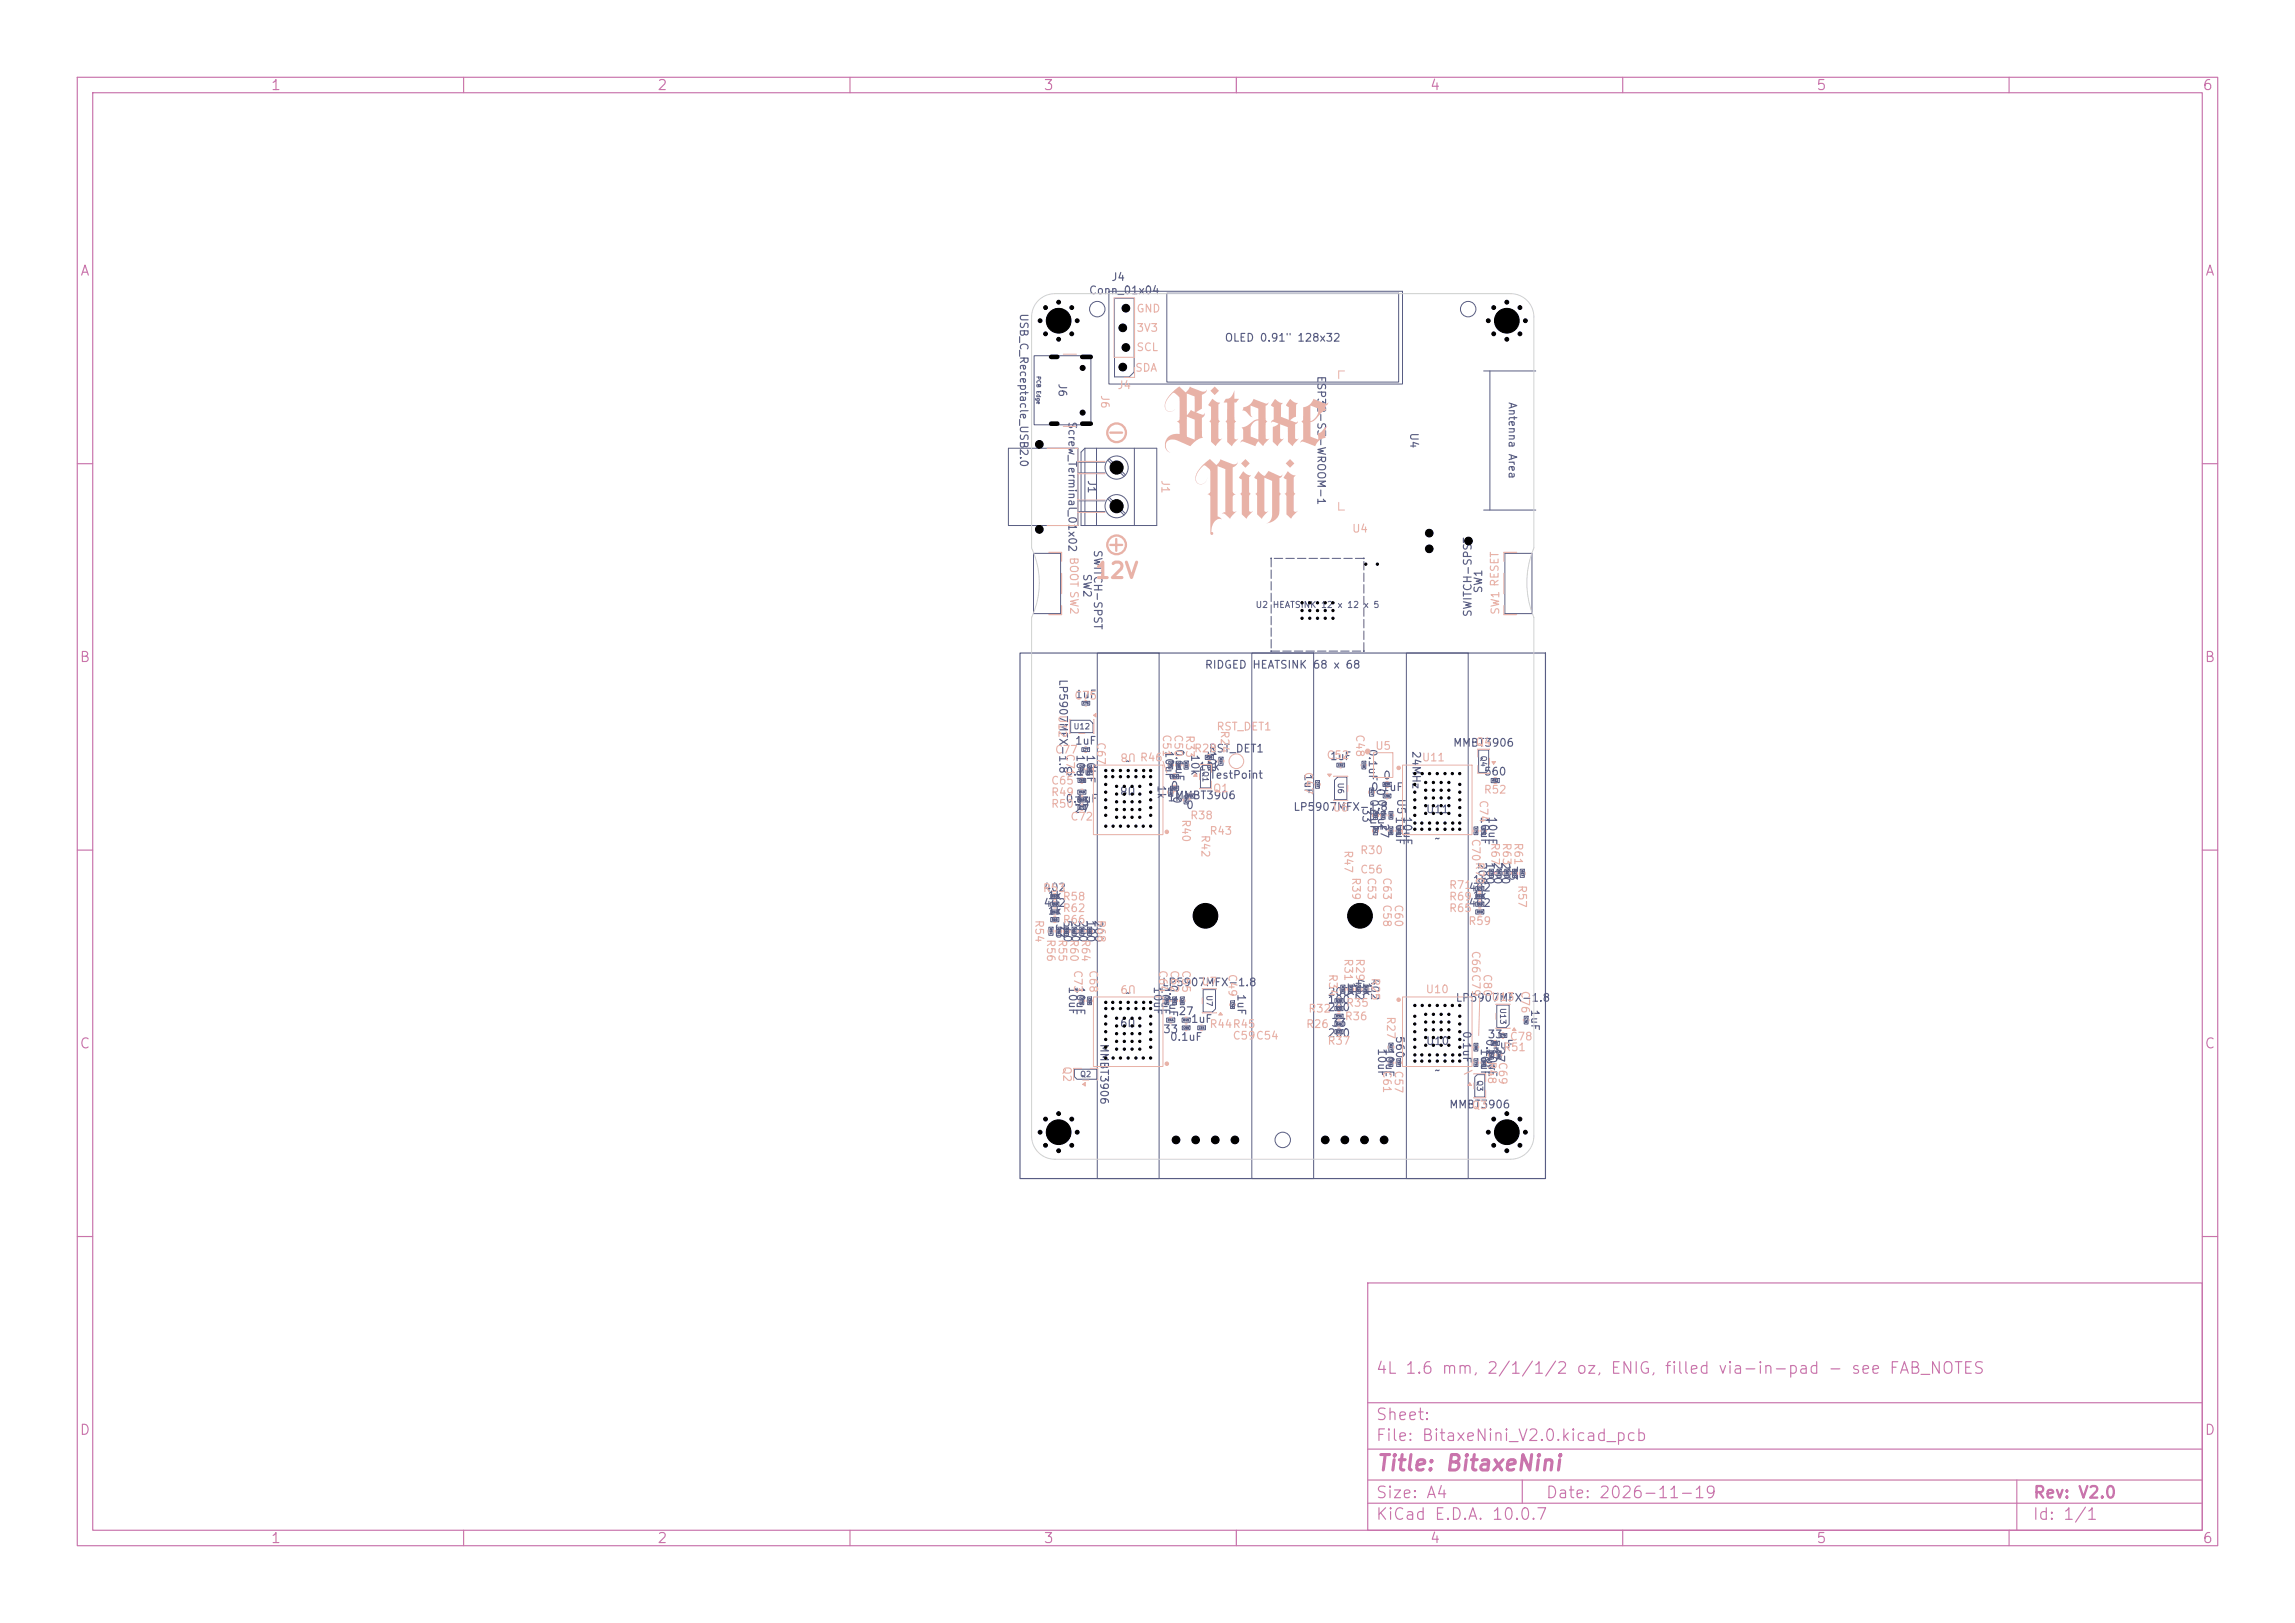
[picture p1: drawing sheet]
<svg xmlns="http://www.w3.org/2000/svg" width="297mm" height="210mm" viewBox="0 0 297 210" stroke-linecap="round" stroke-linejoin="round" font-family="sans-serif">
<defs><g id="words">
<g font-size="2" fill="#e8b2a7">
<text x="145.9" y="54.6" transform="rotate(180 145.9 54.6)">-</text>
<text x="145.9" y="69.1" transform="rotate(180 145.9 69.1)">+</text>
<text x="141.6" y="75.3">12V</text>
</g>
<text font-size="2" fill="#c872ab" x="178" y="190.8">Title: BitaxeNini</text>
<g font-size="1.5" fill="#c872ab">
<text x="178" y="178.1">4L 1.6 mm, 2/1/1/2 oz, ENIG, filled via-in-pad - see FAB_NOTES</text>
<text x="178" y="184.1">Sheet:</text>
<text x="178" y="186.8">File: BitaxeNini_V2.0.kicad_pcb</text>
<text x="178" y="197">KiCad E.D.A. 10.0.7</text>
<text x="178" y="194.2">Size: A4</text>
<text x="200" y="194.2">Date: 2026-11-19</text>
<text x="263" y="197">Id: 1/1</text>
<text x="263" y="194.2">Rev: V2.0</text>
</g>
<g font-size="1.3" fill="#c872ab">
<text x="35" y="12">1</text>
<text x="85" y="12">2</text>
<text x="135" y="12">3</text>
<text x="185" y="12">4</text>
<text x="235" y="12">5</text>
<text x="285" y="12">6</text>
<text x="10.3" y="36">A</text>
<text x="285.3" y="36">A</text>
<text x="10.2" y="86">B</text>
<text x="285.2" y="86">B</text>
<text x="10.2" y="136">C</text>
<text x="285.2" y="136">C</text>
<text x="10.2" y="186">D</text>
<text x="285.2" y="186">D</text>
<text x="35" y="200">1</text>
<text x="85" y="200">2</text>
<text x="135" y="200">3</text>
<text x="185" y="200">4</text>
<text x="235" y="200">5</text>
<text x="285" y="200">6</text>
</g>
<g font-size="1" fill="#585d84">
<text x="131.7" y="40.5" transform="rotate(90 131.7 40.5)">USB_C_Receptacle_USB2.0</text>
<text x="140.9" y="38.3">Conn_01x04</text>
<text x="143.8" y="36.6">J4</text>
<text x="158.4" y="44.4">OLED 0.91&quot; 128x32</text>
<text x="136.7" y="49.5" transform="rotate(90 136.7 49.5)">J6</text>
<text x="170.2" y="48.5" transform="rotate(90 170.2 48.5)">ESP32-S3-WROOM-1</text>
<text x="195" y="51.9" transform="rotate(90 195 51.9)">Antenna Area</text>
<text x="138" y="54.5" transform="rotate(90 138 54.5)">Screw_Terminal_01x02 BOOT SW2</text>
<text x="182.2" y="55.9" transform="rotate(90 182.2 55.9)">U4</text>
<text x="140.5" y="62" transform="rotate(90 140.5 62)">J1</text>
<text x="141.3" y="71.1" transform="rotate(90 141.3 71.1)">SWITCH-SPST</text>
<text x="139.9" y="74.2" transform="rotate(90 139.9 74.2)">SW2</text>
<text x="192.1" y="76.8" transform="rotate(-90 192.1 76.8)">SW1</text>
<text x="190.7" y="79.9" transform="rotate(-90 190.7 79.9)">SWITCH-SPST</text>
<text x="136.8" y="87.8" transform="rotate(90 136.8 87.8)">LP5907MFX-1.8</text>
<text x="155.9" y="86.8">RIDGED HEATSINK 68 x 68</text>
<text x="139.1" y="90.6">1uF</text>
<text x="137.8" y="100.6">0.1uF</text>
<text x="139" y="96.6">1uF</text>
<text x="139.1" y="97.6" transform="rotate(90 139.1 97.6)">10uF</text>
<text x="140.4" y="97.6" transform="rotate(90 140.4 97.6)">10uF</text>
<text x="146.4" y="97.8" transform="rotate(180 146.4 97.8)">~</text>
<text x="147.1" y="101.5" transform="rotate(180 147.1 101.5)">U8</text>
<text x="149.6" y="101.5" transform="rotate(90 149.6 101.5)">1k</text>
<text x="150.6" y="97.1" transform="rotate(90 150.6 97.1)">10uF</text>
<text x="151.9" y="96.8" transform="rotate(90 151.9 96.8)">0.1uF</text>
<text x="153.9" y="97.5" transform="rotate(90 153.9 97.5)">10k</text>
<text x="155" y="99.9">10k</text>
<text x="156.1" y="97" transform="rotate(90 156.1 97)">10k</text>
<text x="156.4" y="97.6">RST_DET1</text>
<text x="156.5" y="101">TestPoint</text>
<text x="168.6" y="100" transform="rotate(90 168.6 100)">1uF</text>
<text x="172" y="98.6">1uF</text>
<text x="176.9" y="96.8" transform="rotate(90 176.9 96.8)">0.1uF</text>
<text x="177.9" y="101.9" transform="rotate(90 177.9 101.9)">0</text>
<text x="178.9" y="101.1">0</text>
<text x="182.5" y="97.1" transform="rotate(90 182.5 97.1)">24MHz</text>
<text x="188" y="96.9">MMBT3906</text>
<text x="192" y="100.6">560</text>
<text x="137.8" y="104.1">0.1uF</text>
<text x="138.9" y="104.4">33</text>
<text x="138.9" y="105.4">27</text>
<text x="151" y="103.9">1k</text>
<text x="151.4" y="102.4">0</text>
<text x="151.6" y="102.9" transform="rotate(90 151.6 102.9)">0</text>
<text x="152" y="103.7">MMBT3906</text>
<text x="153.4" y="104.9">0</text>
<text x="167.3" y="105.2">LP5907MFX-1.8</text>
<text x="176.1" y="104.4" transform="rotate(90 176.1 104.4)">33</text>
<text x="177.1" y="103.3" transform="rotate(90 177.1 103.3)">0.1uF</text>
<text x="177.3" y="102.6">0.1uF</text>
<text x="178.1" y="103.3" transform="rotate(90 178.1 103.3)">0.1uF</text>
<text x="178.4" y="106.4" transform="rotate(90 178.4 106.4)">27</text>
<text x="180.6" y="103.3" transform="rotate(90 180.6 103.3)">U510uF</text>
<text x="181.4" y="105.6" transform="rotate(90 181.4 105.6)">10uF</text>
<text x="184.5" y="105.5">U11</text>
<text x="191.4" y="105.6" transform="rotate(90 191.4 105.6)">10uF</text>
<text x="192.4" y="105.6" transform="rotate(90 192.4 105.6)">10uF</text>
<text x="185.6" y="109.2">~</text>
<text x="191.1" y="111.5" transform="rotate(90 191.1 111.5)">200</text>
<text x="192.1" y="111.5" transform="rotate(90 192.1 111.5)">100</text>
<text x="193.1" y="111.5" transform="rotate(90 193.1 111.5)">200</text>
<text x="194.1" y="111.5" transform="rotate(90 194.1 111.5)">200</text>
<text x="195.1" y="111.9" transform="rotate(90 195.1 111.9)">33</text>
<text x="135" y="115.6">402</text>
<text x="135" y="117.6">402</text>
<text x="135.5" y="118.6">1k</text>
<text x="135.5" y="116.6">1kR58</text>
<text x="136.4" y="119.4" transform="rotate(90 136.4 119.4)">33</text>
<text x="137.4" y="119" transform="rotate(90 137.4 119)">560</text>
<text x="138.4" y="119" transform="rotate(90 138.4 119)">200</text>
<text x="139.4" y="119" transform="rotate(90 139.4 119)">200</text>
<text x="140.4" y="119" transform="rotate(90 140.4 119)">100</text>
<text x="141.4" y="119" transform="rotate(90 141.4 119)">200</text>
<text x="190" y="115.6">402</text>
<text x="190" y="117.6">402</text>
<text x="190.5" y="114.6">1k</text>
<text x="138.1" y="127.6" transform="rotate(90 138.1 127.6)">10uF</text>
<text x="139.1" y="127.6" transform="rotate(90 139.1 127.6)">10uF</text>
<text x="146.4" y="127.8" transform="rotate(180 146.4 127.8)">~</text>
<text x="147.1" y="131.5" transform="rotate(180 147.1 131.5)">U9</text>
<text x="149.1" y="127.6" transform="rotate(90 149.1 127.6)">10uF</text>
<text x="150.1" y="127.6" transform="rotate(90 150.1 127.6)">10uF</text>
<text x="150.3" y="127.9">LP5907MFX-1.8</text>
<text x="151.1" y="127.3" transform="rotate(90 151.1 127.3)">0.1uF</text>
<text x="152.4" y="131.6">27</text>
<text x="159.9" y="128.5" transform="rotate(90 159.9 128.5)">1uF</text>
<text x="171.7" y="131.1">200</text>
<text x="171.7" y="130.1">100</text>
<text x="171.7" y="129.1">200</text>
<text x="174.2" y="127" transform="rotate(90 174.2 127)">1k</text>
<text x="175.2" y="126.5" transform="rotate(90 175.2 126.5)">402</text>
<text x="176.2" y="127" transform="rotate(90 176.2 127)">1k</text>
<text x="177.2" y="126.5" transform="rotate(90 177.2 126.5)">402</text>
<text x="188.3" y="129.9">LP5907MFX-1.8</text>
<text x="197.9" y="130.5" transform="rotate(90 197.9 130.5)">1uF</text>
<text x="142.1" y="135" transform="rotate(90 142.1 135)">MMBT3906</text>
<text x="150.4" y="133.9">33</text>
<text x="151.3" y="134.9">0.1uF</text>
<text x="154" y="132.6">1uF</text>
<text x="171.7" y="134.4">200</text>
<text x="172.2" y="133.1">33</text>
<text x="178.1" y="135.6" transform="rotate(90 178.1 135.6)">10uF</text>
<text x="179.1" y="135.6" transform="rotate(90 179.1 135.6)">10uF</text>
<text x="180.4" y="134" transform="rotate(90 180.4 134)">560</text>
<text x="184.5" y="135.5">U10</text>
<text x="189.1" y="133.3" transform="rotate(90 189.1 133.3)">0.1uF</text>
<text x="191.4" y="135.6" transform="rotate(90 191.4 135.6)">10uF</text>
<text x="192.1" y="134.3" transform="rotate(90 192.1 134.3)">0.1uF</text>
<text x="192.4" y="135.6" transform="rotate(90 192.4 135.6)">10uF</text>
<text x="192.4" y="134.6">33</text>
<text x="193" y="135.9">1uF</text>
<text x="193.4" y="135.4" transform="rotate(90 193.4 135.4)">27</text>
<text x="185.6" y="139.2">~</text>
<text x="187.5" y="143.7">MMBT3906</text>
</g>
<g font-size="1" fill="#e8b2a7">
<text x="147" y="40.7">GND</text>
<text x="147" y="43.2">3V3</text>
<text x="147" y="45.7">SCL</text>
<text x="142.2" y="51" transform="rotate(90 142.2 51)">J6</text>
<text x="144.5" y="50.6">J4</text>
<text x="146.8" y="48.3">SDA</text>
<text x="150.1" y="62" transform="rotate(90 150.1 62)">J1</text>
<text x="174.9" y="69.2">U4</text>
<text x="194.3" y="79.6" transform="rotate(-90 194.3 79.6)">SW1 RESET</text>
<text x="136.7" y="92.4" transform="rotate(90 136.7 92.4)">U12</text>
<text x="138.9" y="90.8">C75</text>
<text x="141.7" y="95.9" transform="rotate(90 141.7 95.9)">C67</text>
<text x="150.2" y="94.9" transform="rotate(90 150.2 94.9)">C51</text>
<text x="151.7" y="94.9" transform="rotate(90 151.7 94.9)">C50</text>
<text x="153.2" y="95" transform="rotate(90 153.2 95)">R33</text>
<text x="157.4" y="94.8">RST_DET1</text>
<text x="157.7" y="94.4" transform="rotate(90 157.7 94.4)">R24</text>
<text x="175.2" y="94.9" transform="rotate(90 175.2 94.9)">C48</text>
<text x="135.9" y="101.8">C65</text>
<text x="136.4" y="97.8">C77</text>
<text x="137.7" y="97.4" transform="rotate(90 137.7 97.4)">C71</text>
<text x="147.1" y="97.2" transform="rotate(180 147.1 97.2)">U8</text>
<text x="147.4" y="98.8">R46</text>
<text x="154.4" y="97.6">R28</text>
<text x="168.6" y="99.8" transform="rotate(90 168.6 99.8)">C47</text>
<text x="171.6" y="98.5">C52</text>
<text x="177.9" y="97.3">U5</text>
<text x="183.9" y="98.8">U11</text>
<text x="190.9" y="96.8">Q4</text>
<text x="135.9" y="103.3">R49</text>
<text x="135.9" y="104.8">R50</text>
<text x="138.4" y="106.4">C72</text>
<text x="152.7" y="105.9" transform="rotate(90 152.7 105.9)">R40</text>
<text x="153.9" y="106.3">R38</text>
<text x="155.2" y="107.9" transform="rotate(90 155.2 107.9)">R42</text>
<text x="156.9" y="102.8">Q1</text>
<text x="172.4" y="105.3">U6</text>
<text x="191.2" y="103.4" transform="rotate(90 191.2 103.4)">C74</text>
<text x="191.9" y="102.9">R52</text>
<text x="156.4" y="108.3">R43</text>
<text x="173.7" y="109.9" transform="rotate(90 173.7 109.9)">R47</text>
<text x="174.7" y="113.4" transform="rotate(90 174.7 113.4)">R39 R41</text>
<text x="175.9" y="113.3">C56</text>
<text x="175.9" y="110.8">R30</text>
<text x="176.7" y="113.4" transform="rotate(90 176.7 113.4)">C53</text>
<text x="178.7" y="113.4" transform="rotate(90 178.7 113.4)">C63 C58</text>
<text x="190.2" y="108.4" transform="rotate(90 190.2 108.4)">C70</text>
<text x="190.7" y="111.4" transform="rotate(90 190.7 111.4)">R70</text>
<text x="192.7" y="108.9" transform="rotate(90 192.7 108.9)">R67</text>
<text x="194.2" y="108.9" transform="rotate(90 194.2 108.9)">R63</text>
<text x="195.7" y="108.9" transform="rotate(90 195.7 108.9)">R61</text>
<text x="133.7" y="118.9" transform="rotate(90 133.7 118.9)">R54</text>
<text x="134.9" y="115.7">R53</text>
<text x="137.4" y="119.8">R66</text>
<text x="137.4" y="118.3">R62</text>
<text x="141.7" y="118.9" transform="rotate(90 141.7 118.9)">R68</text>
<text x="180.2" y="116.9" transform="rotate(90 180.2 116.9)">C60</text>
<text x="187.4" y="116.8">R691k</text>
<text x="187.4" y="115.3">R71</text>
<text x="187.4" y="118.3">R65</text>
<text x="189.9" y="119.9">R59</text>
<text x="196.2" y="114.4" transform="rotate(90 196.2 114.4)">R57</text>
<text x="135.2" y="121.4" transform="rotate(90 135.2 121.4)">R56</text>
<text x="136.7" y="121.4" transform="rotate(90 136.7 121.4)">R55</text>
<text x="138.2" y="121.4" transform="rotate(90 138.2 121.4)">R60</text>
<text x="138.7" y="125.4" transform="rotate(90 138.7 125.4)">C73</text>
<text x="139.7" y="121.4" transform="rotate(90 139.7 121.4)">R64</text>
<text x="140.7" y="125.4" transform="rotate(90 140.7 125.4)">C68</text>
<text x="149.7" y="125.4" transform="rotate(90 149.7 125.4)">C64</text>
<text x="151.2" y="125.4" transform="rotate(90 151.2 125.4)">C62</text>
<text x="152.7" y="125.4" transform="rotate(90 152.7 125.4)">C55</text>
<text x="158.7" y="125.9" transform="rotate(90 158.7 125.9)">C49</text>
<text x="171.7" y="125.9" transform="rotate(90 171.7 125.9)">R34</text>
<text x="173.7" y="123.9" transform="rotate(90 173.7 123.9)">R31</text>
<text x="175.2" y="123.9" transform="rotate(90 175.2 123.9)">R29</text>
<text x="190.2" y="122.9" transform="rotate(90 190.2 122.9)">C66C79</text>
<text x="191.7" y="125.9" transform="rotate(90 191.7 125.9)">C80</text>
<text x="147.1" y="127.2" transform="rotate(180 147.1 127.2)">U9</text>
<text x="155.4" y="127.8">U7</text>
<text x="169.2" y="131.3">R32</text>
<text x="174.1" y="130.5">R35</text>
<text x="177.2" y="126.4" transform="rotate(90 177.2 126.4)">R25</text>
<text x="179.2" y="131.4" transform="rotate(90 179.2 131.4)">R27</text>
<text x="184.4" y="128.8">U10</text>
<text x="192.9" y="129.8">U13</text>
<text x="196.6" y="128.1" transform="rotate(90 196.6 128.1)">C76</text>
<text x="137.3" y="137.9" transform="rotate(90 137.3 137.9)">Q2</text>
<text x="156.4" y="133.3">R44R45</text>
<text x="159.4" y="134.8">C59C54</text>
<text x="168.9" y="133.3">R26</text>
<text x="171.7" y="135.4">R37</text>
<text x="173.9" y="132.3">R36</text>
<text x="192.3" y="137.3" transform="rotate(90 192.3 137.3)">R48</text>
<text x="193.7" y="137.3" transform="rotate(90 193.7 137.3)">C69</text>
<text x="194.4" y="136.3">R51</text>
<text x="195.3" y="134.9">C78</text>
<text x="178.7" y="138.4" transform="rotate(90 178.7 138.4)">C61</text>
<text x="180.2" y="138.4" transform="rotate(90 180.2 138.4)">C57</text>
<text x="190.4" y="143.8">Q3</text>
</g>
<text font-size=".8" fill="#585d84" x="162.4" y="78.9">U2 HEATSINK 12 x 12 x 5</text>
<g font-size=".7" fill="#585d84">
<text x="138.9" y="94.5">U12</text>
<text x="155.5" y="99.7" transform="rotate(90 155.5 99.7)">Q1</text>
<text x="173" y="101.2" transform="rotate(90 173 101.2)">U6</text>
<text x="191.5" y="97.7" transform="rotate(90 191.5 97.7)">Q4</text>
<text x="156" y="128.7" transform="rotate(90 156 128.7)">U7</text>
<text x="194" y="130.4" transform="rotate(90 194 130.4)">U13</text>
<text x="139.7" y="139.5">Q2</text>
<text x="191" y="139.7" transform="rotate(90 191 139.7)">Q3</text>
</g>
<text font-size=".5" fill="#585d84" x="134" y="48.6" transform="rotate(90 134 48.6)">PCB Edge</text>
<g font-size=".3" fill="#585d84">
<text x="140.1" y="91.2">C75</text>
<text x="139.6" y="101.2">C65</text>
<text x="139.8" y="99.1" transform="rotate(90 139.8 99.1)">C71</text>
<text x="140.1" y="97.2">C77</text>
<text x="140.8" y="99.1" transform="rotate(90 140.8 99.1)">C67</text>
<text x="151.3" y="98.6" transform="rotate(90 151.3 98.6)">C51</text>
<text x="151.6" y="100.7">R46</text>
<text x="152.3" y="98.6" transform="rotate(90 152.3 98.6)">C50</text>
<text x="153.3" y="98.6" transform="rotate(90 153.3 98.6)">R33</text>
<text x="156.1" y="98.2">R28</text>
<text x="157.8" y="98.1" transform="rotate(90 157.8 98.1)">R24</text>
<text x="170.3" y="101.1" transform="rotate(90 170.3 101.1)">C47</text>
<text x="173.1" y="99.2">C52</text>
<text x="176.3" y="98.6" transform="rotate(90 176.3 98.6)">C48</text>
<text x="179.1" y="101.7">R30</text>
<text x="193.1" y="101.2">R52</text>
<text x="139.6" y="102.7">R49</text>
<text x="139.6" y="103.7">R50</text>
<text x="139.6" y="104.7">C72</text>
<text x="151.3" y="102.1" transform="rotate(90 151.3 102.1)">R40</text>
<text x="151.6" y="102.2">R38</text>
<text x="153.3" y="103.1" transform="rotate(90 153.3 103.1)">R42</text>
<text x="153.6" y="103.2">R43</text>
<text x="177.3" y="102.1" transform="rotate(90 177.3 102.1)">R47</text>
<text x="177.8" y="105.1" transform="rotate(90 177.8 105.1)">R39</text>
<text x="177.8" y="107.1" transform="rotate(90 177.8 107.1)">R41</text>
<text x="178.8" y="105.1" transform="rotate(90 178.8 105.1)">C53</text>
<text x="179.1" y="103.2">C56</text>
<text x="179.8" y="105.1" transform="rotate(90 179.8 105.1)">C63</text>
<text x="179.8" y="107.1" transform="rotate(90 179.8 107.1)">C58</text>
<text x="180.8" y="107.1" transform="rotate(90 180.8 107.1)">C60</text>
<text x="190.8" y="107.1" transform="rotate(90 190.8 107.1)">C70</text>
<text x="191.8" y="107.1" transform="rotate(90 191.8 107.1)">C74</text>
<text x="192.8" y="112.6" transform="rotate(90 192.8 112.6)">R70</text>
<text x="193.8" y="112.6" transform="rotate(90 193.8 112.6)">R67</text>
<text x="194.8" y="112.6" transform="rotate(90 194.8 112.6)">R63</text>
<text x="195.8" y="112.6" transform="rotate(90 195.8 112.6)">R61</text>
<text x="196.8" y="112.6" transform="rotate(90 196.8 112.6)">R57</text>
<text x="136.1" y="116.2">R53</text>
<text x="136.1" y="119.2">R66</text>
<text x="136.1" y="117.2">R58</text>
<text x="136.1" y="118.2">R62</text>
<text x="191.1" y="116.2">R69</text>
<text x="191.1" y="118.2">R59</text>
<text x="191.1" y="115.2">R71</text>
<text x="191.1" y="117.2">R65</text>
<text x="135.8" y="120.1" transform="rotate(90 135.8 120.1)">R54</text>
<text x="136.8" y="120.1" transform="rotate(90 136.8 120.1)">R56</text>
<text x="137.8" y="120.1" transform="rotate(90 137.8 120.1)">R55</text>
<text x="138.8" y="120.1" transform="rotate(90 138.8 120.1)">R60</text>
<text x="139.8" y="120.1" transform="rotate(90 139.8 120.1)">R64</text>
<text x="140.8" y="120.1" transform="rotate(90 140.8 120.1)">R68</text>
<text x="139.8" y="129.1" transform="rotate(90 139.8 129.1)">C73</text>
<text x="140.8" y="129.1" transform="rotate(90 140.8 129.1)">C68</text>
<text x="150.8" y="129.1" transform="rotate(90 150.8 129.1)">C64</text>
<text x="151.8" y="129.1" transform="rotate(90 151.8 129.1)">C62</text>
<text x="152.8" y="129.1" transform="rotate(90 152.8 129.1)">C55</text>
<text x="159.3" y="129.6" transform="rotate(90 159.3 129.6)">C49</text>
<text x="172.9" y="131.7">R36</text>
<text x="172.9" y="130.7">R32</text>
<text x="172.9" y="129.7">R35</text>
<text x="173.6" y="127.6" transform="rotate(90 173.6 127.6)">R34</text>
<text x="174.6" y="127.6" transform="rotate(90 174.6 127.6)">R31</text>
<text x="175.6" y="127.6" transform="rotate(90 175.6 127.6)">R29</text>
<text x="176.6" y="127.6" transform="rotate(90 176.6 127.6)">R25</text>
<text x="197.3" y="131.6" transform="rotate(90 197.3 131.6)">C76</text>
<text x="151.1" y="132.2">R44</text>
<text x="153.1" y="132.2">R45</text>
<text x="153.1" y="133.2">C59</text>
<text x="155.1" y="133.2">C54</text>
<text x="172.9" y="133.7">R37</text>
<text x="172.9" y="132.7">R26</text>
<text x="179.8" y="135.1" transform="rotate(90 179.8 135.1)">R27</text>
<text x="179.8" y="137.1" transform="rotate(90 179.8 137.1)">C61</text>
<text x="180.8" y="137.1" transform="rotate(90 180.8 137.1)">C57</text>
<text x="190.8" y="135.1" transform="rotate(90 190.8 135.1)">C66</text>
<text x="190.8" y="137.1" transform="rotate(90 190.8 137.1)">C79</text>
<text x="191.8" y="137.1" transform="rotate(90 191.8 137.1)">C80</text>
<text x="192.8" y="136.1" transform="rotate(90 192.8 136.1)">R48</text>
<text x="193.1" y="135.2">R51</text>
<text x="193.8" y="136.1" transform="rotate(90 193.8 136.1)">C69</text>
<text x="194.1" y="134.2">C78</text>
</g>
</g></defs>
<g fill="none" stroke="#c872ab" stroke-width=".15">
<path d="M10 10h277v190h-277zM12 12h273v186h-273zM60 10v2M110 10v2M160 10v2M210 10v2M260 10v2M10 60h2M285 60h2M10 110h2M285 110h2M10 160h2"/>
<path d="M177 166h108v32h-108zM285 160h2M60 198v2M110 198v2M160 198v2M177 194.5h108M177 191.5h108M177 187.5h108M177 181.5h108M197 191.5v3M210 198v2M260 198v2"/>
<path d="M261 191.5v6.5"/>
</g>
<g fill="none" stroke="#585d84" stroke-width=".13">
<path d="M143.5 37.7h38v12h-38zM144.2 38.6h2.6v9.5l-.7 .7h-1.9zM151 37.9h30v11.5h-30zM130.5 58h9v10h-9zM133.8 46h7.4v9h-7.4zM139.5 59.8h3.5M140.4 58h9.3v10h-9.8v-9.5zM140.4 58v10M141.9 58v10M143.4 59.5l2.1 2.1M143.5 59.4l2.1 2.1M146.8 58v10"/>
<path d="M192 48h6.8M192.8 48v18M133.7 71.6h3.6v7.8h-3.6zM139.5 61.2h3.5M139.5 64.8h3.5M139.5 66.2h3.5M143.4 64.5l2.1 2.1M143.5 64.4l2.1 2.1M164.5 72.3v1.1M164.5 73.8v1.1M164.5 75.3v1.1M164.5 76.8v1.1"/>
<path d="M164.5 78.3v1.1M164.5 79.8v1.1M164.9 72.3h1.1M166.4 72.3h1.1M167.9 72.3h1.1M169.4 72.3h1.1M170.9 72.3h1.1M172.4 72.3h1.1M173.9 72.3h1.1M175.4 72.3h1.1M176.5 72.7v1.1M176.5 74.2v1.1"/>
<path d="M176.5 75.7v1.1M176.5 77.2v1.1M176.5 78.7v1.1M192 66h6.8M194.7 71.6h3.6v7.8h-3.6zM138.6 93.2h2.5l.4 .4v1.2h-2.9zM139.8 99h.5v1h-.5zM140 96.8h1v.5h-1zM140 90.7h1v.6h-1zM140.8 99h.5v1h-.5zM142 84.5h8v68h-8zM151.3 98.5h.5v1h-.5z"/>
<path d="M152.3 98.5h.5v1h-.5zM153.2 98.5h.6v1h-.6zM155.7 99.1h1v2.9h-1.3v-2.6zM156 97.7h1v.6h-1zM157.7 98h.6v1h-.6zM162 84.5h8v68h-8zM164.5 81.3v1.1M164.5 82.8v1.1M164.5 84.3h1.1M166 84.3h1.1M167.5 84.3h1.1M169 84.3h1.1"/>
<path d="M170.5 84.3h1.1M172 84.3h1.1M173 98.8h1v.5h-1zM173.5 84.3h1.1M175 84.3h1.1M176.3 98.5h.5v1h-.5zM176.5 80.2v1.1M176.5 81.7v1.1M176.5 83.2v1.1M182 84.5h8v68h-8zM191.4 97.1h1.3v2.5l-.4 .4h-.9zM135.7 120h.6v1h-.6z"/>
<path d="M136 115.7h1v.6h-1zM136 118.7h1v.6h-1zM136 116.7h1v.6h-1zM136 117.7h1v.6h-1zM136.7 120h.6v1h-.6zM137.7 120h.6v1h-.6zM138.7 120h.6v1h-.6zM139.5 102.2h1v.6h-1zM139.5 103.2h1v.6h-1zM139.5 100.8h1v.4h-1zM139.5 104.2h1v.6h-1zM139.7 120h.6v1h-.6z"/>
<path d="M140.7 120h.6v1h-.6zM151.2 102h.6v1h-.6zM151.5 100.2h1v.6h-1zM151.5 101.7h1v.6h-1zM153.2 103h.6v1h-.6zM153.5 102.7h1v.6h-1zM170.3 101h.5v1h-.5zM173.1 100.5h1.2v2.9h-1.6v-2.4zM177.2 102h.6v1h-.6zM177.7 107h.6v1h-.6zM177.7 105h.6v1h-.6zM178.8 105h.5v1h-.5z"/>
<path d="M179 101.2h1v.6h-1zM179 102.8h1v.4h-1zM179.8 105h.5v1h-.5zM179.8 107h.5v1h-.5zM180.8 107h.5v1h-.5zM190.8 107h.5v1h-.5zM191 115.7h1v.6h-1zM191 117.7h1v.6h-1zM191 114.7h1v.6h-1zM191 116.7h1v.6h-1zM191.8 107h.5v1h-.5zM192.7 112.5h.6v1h-.6z"/>
<path d="M193 100.7h1v.6h-1zM193.7 112.5h.6v1h-.6zM194.7 112.5h.6v1h-.6zM195.7 112.5h.6v1h-.6zM196.7 112.5h.6v1h-.6zM139.1 138.3h2.9v1.3h-2.6l-.3-.3zM139.8 129h.5v1h-.5zM140.8 129h.5v1h-.5zM150.8 129h.5v1h-.5zM151 131.7h1v.6h-1zM151.8 129h.5v1h-.5zM152.8 129h.5v1h-.5z"/>
<path d="M153 131.7h1v.6h-1zM153 132.8h1v.4h-1zM155 132.8h1v.4h-1zM155.7 128.1h1.6v2.4l-.4 .4h-1.2zM159.3 129.5h.5v1h-.5zM172.8 133.2h1v.6h-1zM172.8 132.2h1v.6h-1zM172.8 131.2h1v.6h-1zM172.8 130.2h1v.6h-1zM172.8 129.2h1v.6h-1zM173.5 127.5h.5v1h-.5zM174.5 127.5h.5v1h-.5z"/>
<path d="M175.5 127.5h.5v1h-.5zM176.5 127.5h.5v1h-.5zM179.7 135h.6v1h-.6zM179.8 137h.5v1h-.5zM180.8 137h.5v1h-.5zM190.8 135h.5v1h-.5zM190.8 137h.5v1h-.5zM191.2 139.1h1v2.8h-1.3v-2.5zM191.8 137h.5v1h-.5zM192.7 136h.6v1h-.6zM193 134.7h1v.6h-1zM193.7 130.1h1.6v2.4l-.4 .4h-1.2z"/>
<path d="M193.8 136h.5v1h-.5zM194 133.8h1v.4h-1zM197.3 131.5h.5v1h-.5z"/>
<circle cx="142" cy="40" r="1"/>
<circle cx="190" cy="40" r="1"/>
<circle cx="144.5" cy="65.5" r="1.5"/>
<circle cx="144.5" cy="60.5" r="1.5"/>
<circle cx="166" cy="147.5" r="1"/>
</g>
<path d="M132 84.5h68v68h-68z" fill="none" stroke="#585d84" stroke-width=".15"/>
<g fill="#585d84" stroke="#585d84" stroke-width=".13">
<circle cx="164.5" cy="72.2" r=".05"/>
<circle cx="164.5" cy="84.2" r=".05"/>
<circle cx="176.5" cy="84.2" r=".05"/>
<circle cx="176.5" cy="72.2" r=".05"/>
</g>
<g fill="none" stroke="#e8b2a7" stroke-width=".13">
<path d="M174 48h-.7v1M173.3 65v1h.7M140.4 90.6h.2M140.4 91.4h.2M150.5 98.5l.5 1.5M191.2 99.1v1l1.6-.1M192.8 97l-1.6-.1v1M192.8 98.1v.8M193.1 98.5h.4l-.2 .4zM139.9 100.6h.2M139.9 101.4h.2M177.1 102.3v.4"/>
<path d="M177.9 102.3v.4M179.4 102.6h.2M179.4 103.4h.2M191.3 115.6h.4M191.3 116.4h.4M191.3 117.6h.4M191.3 118.4h.4M191.6 107.4v.2M192.4 107.4v.2M193.6 112.8v.4M194.4 112.8v.4M135.6 120.3v.4"/>
<path d="M136.4 120.3v.4M151.6 129.4v.2M152.4 129.4v.2M159.1 129.9v.2M159.9 129.9v.2M173.1 133.1h.3M173.1 133.9h.3M173.1 132.1h.3M173.1 132.9h.3M175.4 127.8v.4M176.2 127.8v.4M176.4 127.8v.4"/>
<path d="M177.2 127.8v.4M180.6 137.4v.2M181.4 137.4v.2M191.5 129l-.1 5M191.6 137.4v.2M192.4 137.4v.2M193.6 136.4v.2M194.4 136.4v.2"/>
<circle cx="160" cy="98.5" r=".95"/>
</g>
<path d="M190.5 138.5l-1 .5" fill="none" stroke="#e8b2a7" stroke-width=".15"/>
<g fill="none" stroke="#e8b2a7" stroke-width=".3">
<circle cx="144.5" cy="56" r="1.21"/>
<circle cx="144.5" cy="70.5" r="1.21"/>
</g>
<path d="M193.1 98.5h.4l-.2 .4z" fill="#e8b2a7"/>
<path d="M155.2 99l1.6-.1v1M154.7 100.1l.2 .3h-.4zM155.2 100.1v.8M156.8 101.1v1l-1.6-.1M178.6 105.4v.2M179.4 105.4v.2" fill="none" stroke="#e8b2a7" stroke-width=".13"/>
<path d="M154.7 100.1l.2 .3h-.4z" fill="#e8b2a7"/>
<path d="M139.6 99.4v.2M140.4 99.4v.2M139.9 104.1h.2M139.9 104.9h.2" fill="none" stroke="#e8b2a7" stroke-width=".13"/>
<g fill="#e8b2a7">
<path d="M166.9 59.4l.6 .6-.6 .5-.5-.5z"/>
<path d="M161.2 59.4l.5 .6-.5 .5-.6-.5z"/>
<path d="M157.2 50l.6 .6-.5 .4a.14 .14 0 0 1-.1 .1 .14 .14 0 0 1-.1-.1l-.5-.4z"/>
<path d="M158.6 51.6a.99 .99 0 0 0 1.1-.9v-.2v1.1h.6l-.3 .5h-.3l.1 2.2 .2 .2-.2 .3-.1 1.6a.31 .31 0 0 0 .1 .4 .31 .31 0 0 0 .4-.1l-.8 1.1-.6-.6v-2.4l-.2-.3a.65 .65 0 0 0 .2-.8v-1.6h-.4z"/>
<path d="M166.7 61a1.03 1.03 0 0 0 1 .5l-.3 .2v1.9l.3 .3-.3 .3v1.9l.3 .1 .2-.1-.8 1-.6-.5v-2.4l-.3-.3 .3-.2v-1.7l-.4-.2z"/>
<path d="M160.9 61a1.03 1.03 0 0 0 1 .5l-.2 .2v1.9l.2 .3-.2 .3v1.9l.2 .1 .3-.1-.9 1-.6-.5v-2.4l-.3-.3 .3-.2v-1.7l-.4-.2z"/>
<path d="M156.9 51.6l.6 .4 .4 .1-.2 .2v1.5a.58 .58 0 0 0 .2 .7l-.2 .3v1.9l.2 .1 .3-.1-.9 1-.6-.5v-2.4l-.2-.3 .2-.2v-1.7l-.3-.2z"/>
<path d="M162.9 61l.4 .4 .3 .2 .6-.7 1.4 .7h.2l.1-.2a.46 .46 0 0 1-.3 .5v1.7l.2 .3-.2 .3v1.9a1.78 1.78 0 0 1-1.8 1.6 1.08 1.08 0 0 0 .8-1.2v-4.3l-1-.4v4.3l.3 .1 .2-.1-.8 1-.6-.5v-2.4l-.3-.3 .3-.2v-1.7l-.4-.2z"/>
<path d="M168.7 52.7a1.76 1.76 0 0 0 1.3-1.1l1.5 .6h.3l.1-.2v.1l-.1 .3-.3 .1v.4l.2 .2h-1.1v-.2l-1-.4v2a1.57 1.57 0 0 0 1-1.4h1.1a2.18 2.18 0 0 0-1.4 1.1l-.3 .2-.4 .2v1.9l1 .4a.78 .78 0 0 0-.2-.8 1.68 1.68 0 0 0 1.1-.8l.3-.1a.8 .8 0 0 0-.3 .9v.6a1.79 1.79 0 0 0-1.3 1l-.4-.1a2.37 2.37 0 0 0-1.4-.4l-.1 .1 .1-.2 .3-.2v-2.1l-.3-.2 .2-.3z"/>
<path d="M160.9 52.7a2.04 2.04 0 0 0 1.4-1.1l1.5 .6a.27 .27 0 0 0 .4-.2l-.1 .3-.3 .2 .1 1.9h-1a1.2 1.2 0 0 0-1.1 1.5l.1 .6 .9 .4 .1-2.5h1l.1 .1-.2 .3v1.9l.2 .1h.3l-.8 .9-.7-.6-.3 .6-.6-.2a1.92 1.92 0 0 0-1.3-.3l-.1 .1 .1-.2 .3-.2v-1.3l-.2-.3 .5-.1 1.1-.8 .5-.1v-1a.39 .39 0 0 0 0-.4 .39 .39 0 0 0-.4-.2l-.6-.2v.1a1.62 1.62 0 0 0 .3 1.4l-.3-.1-.6-.7-.5-.1 .2-.2z"/>
<path d="M165 51.6l.1 .1a1.04 1.04 0 0 0 .9 .4l-.2 .3v1.5l1 .4v-1.6l-.4-.3 .6-.8a1.25 1.25 0 0 0 1 .5 .5 .5 0 0 0-.3 .6v1.2l-.3 .1-.4 .4a.86 .86 0 0 0 .9 .1h.1a.44 .44 0 0 1-.4 .4v1.8a.33 .33 0 0 0 .5 0l-.8 1-.6-.5v-1.9l-1-.4v1.8l.2 .1 .3-.1-.9 1-.6-.5v-1.8v-.2l.5-.1 .3-.3h-.1a.72 .72 0 0 0-.9-.1l.1-.3 .2-.1v-1.6l-.1-.1a.24 .24 0 0 1-.2-.2 .24 .24 0 0 1 .1-.3z"/>
<path d="M151.7 50.7l.9-.7 .8 .8 .4-.4 .2-.4 .8 .4a1.32 1.32 0 0 0 1.3 .2l.1-.2a.77 .77 0 0 1-.7 .7v1.7h-.9v-1.5l-1-.4v2.8l.5-.7 .5 .3v-.5h.9l-.7 .5 .8 .4 .3-.2a.6 .6 0 0 1-.4 .6v.2h-.9l-1-.4v2.5v.1l1 .4v-2.6h.9l.1 2.1 .1 .3a3.2 3.2 0 0 0-1.7 1l-.7-.3a2.5 2.5 0 0 0-2.1-.4 .94 .94 0 0 0 .2 1.6 1.31 1.31 0 0 1-.6-1.6 1.31 1.31 0 0 1 1.5-.9l.4 .1v-1a.5 .5 0 0 0-.4-.7l.3-.2 .1-2.2a.98 .98 0 0 0-.9-1.2 2.01 2.01 0 0 0-1 1.9 .7 .7 0 0 0 .6 .5 .7 .7 0 0 0 .7-.4 .77 .77 0 0 1-1.1 .2 .77 .77 0 0 1-.2-1l.3-.6z"/>
<path d="M155.6 60.2l1-.8 .8 .8 .4-.4 .2-.4 1.6 .7a.44 .44 0 0 0 .6-.4 .76 .76 0 0 1-.7 .8v3.1l.2 .2 .2 .2-.2 .1-.2 .2v1.8l.3 .1 .2-.1-.8 1-.7-.6h-.4l.2-.2h.3v-5.6l-1-.4v6.5l.3 .2 .2 .2a.98 .98 0 0 0-1.2 .9l-.1 .7a.19 .19 0 0 1 .2 .2 .19 .19 0 0 1-.2 .2 .19 .19 0 0 1-.2-.2v-4.7l-.1-.2-.2-.2 .2-.1 .1-.2v-2.7l-.1-.2-.6-.5-.4 .3-.5 .6-.2 .9 .2 .5 .5 .1 .5-.3 .2-.5-.1 .4-.2 .3a.7 .7 0 0 1-1.1-.1l-.1-.6 .1-.5z"/>
</g>
<g fill="none" stroke="#e8b2a7" stroke-width=".13">
<path d="M144.2 38.6h2.6v7.6h-2.6zM146.8 47.5v1.3h-1.3M151.8 100.1h.4M151.8 100.9h.4M177.6 107.3v.4M178.4 107.3v.4M138.6 120.3v.4M139.4 120.3v.4M139.9 138.2h-1l.1 1.6M140.1 139.8h.8M140.6 120.3v.4M141.1 138.2h1l-.1 1.6"/>
<path d="M141.4 120.3v.4M173.1 131.1h.3M173.1 131.9h.3M140.1 140.3l.4-.2v.4z"/>
</g>
<path d="M140.1 140.3l.4-.2v.4z" fill="#e8b2a7"/>
<path d="M177.6 105.3v.4M178.4 105.3v.4M195.6 112.8v.4M196.4 112.8v.4M190.6 135.4v.2M190.7 139l1.6-.1v1M191.4 135.4v.2M190.2 140.1l.2 .4h-.4zM190.7 140.1v.8M192.3 141.1v1l-1.6-.1" fill="none" stroke="#e8b2a7" stroke-width=".13"/>
<path d="M194.6 74.2v2.6M194.6 78.4v1.1h1.7M196.3 71.5h-1.7v1.1" fill="none" stroke="#e8b2a7" stroke-width=".15"/>
<path d="M190.2 140.1l.2 .4h-.4z" fill="#e8b2a7"/>
<g fill="none" stroke="#e8b2a7" stroke-width=".13">
<path d="M152.1 98.9v.2M152.9 98.9v.2M156.3 97.6h.4M156.3 98.4h.4M157.6 98.3v.4M158.4 98.3v.4M136.3 115.6h.4M136.3 116.4h.4M151.1 102.3v.4M151.9 102.3v.4M179.6 105.4v.2M179.6 107.4v.2"/>
<path d="M180.4 105.4v.2M180.4 107.4v.2M196.6 112.8v.4M197.4 112.8v.4M136.6 120.3v.4M137.4 120.3v.4M151.3 131.6h.4M151.3 132.4h.4M155.6 128h1.8M155.6 131h1.8M155.6 129.1v.8M158 131l.2 .3h-.5z"/>
<path d="M173.1 130.1h.3M173.1 130.9h.3M193.3 134.6h.4M193.3 135.4h.4"/>
</g>
<path d="M158 131l.2 .3h-.5z" fill="#e8b2a7"/>
<g fill="none" stroke="#e8b2a7" stroke-width=".13">
<path d="M141.5 99h9v9h-9zM171.8 100.2h.5l-.2 .3zM172.6 100.5h1.8M172.6 103.5h1.8M174.4 101.6v.8M191.3 114.6h.4M191.3 115.4h.4M140.6 129.4v.2M141.4 129.4v.2M173.1 129.1h.3M173.1 129.9h.3M173.4 127.8v.4"/>
<path d="M174.2 127.8v.4M192.6 136.3v.4M193.4 136.3v.4"/>
</g>
<circle cx="151" cy="107.6" r=".23" fill="#e8b2a7" stroke="#e8b2a7" stroke-width=".13"/>
<path d="M171.8 100.2h.5l-.2 .3z" fill="#e8b2a7"/>
<g fill="none" stroke="#e8b2a7" stroke-width=".13">
<path d="M137.6 45.8h1.7M137.6 55.2h1.7M138.5 93.1v1.8M139.6 94.9h.8M140.6 99.4v.2M141.4 99.4v.2M141.5 93.1v1.8M141.5 92.5l.3-.2v.5zM153.1 98.8v.4M153.9 98.8v.4M176.1 98.9v.2M176.9 98.9v.2"/>
<path d="M181.5 99h9v9h-9zM139.8 102.1h.4M139.8 102.9h.4M151.8 101.6h.4M151.8 102.4h.4M170.1 101.4v.2M170.9 101.4v.2M179.3 101.1h.4M179.3 101.9h.4M180.6 107.4v.2M181.4 107.4v.2M190.6 107.4v.2"/>
<path d="M191.4 107.4v.2M193.3 100.6h.4M193.3 101.4h.4M137.6 120.3v.4M138.4 120.3v.4M139.6 129.4v.2M140.4 129.4v.2M150.6 129.4v.2M151.4 129.4v.2M155.4 132.6h.2M155.4 133.4h.2M174.4 127.8v.4"/>
<path d="M175.2 127.8v.4M179.6 135.3v.4M179.6 137.4v.2M180.4 137.4v.2M180.4 135.3v.4M181.5 129h9v9h-9zM190.6 137.4v.2M191.4 137.4v.2M194.4 133.6h.2M194.4 134.4h.2M197.1 131.9v.2M197.9 131.9v.2"/>
</g>
<g fill="#e8b2a7" stroke="#e8b2a7" stroke-width=".13">
<circle cx="181" cy="99.4" r=".23"/>
<circle cx="181" cy="129.4" r=".23"/>
</g>
<path d="M141.5 92.5l.3-.2v.5z" fill="#e8b2a7"/>
<path d="M193.6 130h1.8M193.6 133h1.8M193.6 131.1v.8M196 133l.2 .3h-.5z" fill="none" stroke="#e8b2a7" stroke-width=".13"/>
<path d="M196 133l.2 .3h-.5z" fill="#e8b2a7"/>
<g fill="none" stroke="#e8b2a7" stroke-width=".13">
<path d="M135.5 58h4v10h-4M139.5 59.7h3.5M139.5 61.3h3.5M139.5 64.7h3.5M139.5 66.3h3.5M140.4 96.6h.2M140.4 97.4h.2M151.1 98.9v.2M151.9 98.9v.2M173.4 98.6h.2M173.4 99.4h.2M177.8 97.4h2.5v3.2h-2.5z"/>
<path d="M136.3 116.6h.4M136.3 117.4h.4M136.3 118.6h.4M136.3 119.4h.4M136.3 117.6h.4M136.3 118.4h.4M139.8 103.1h.4M139.8 103.9h.4M153.1 103.3v.4M153.8 102.6h.4M153.8 103.4h.4M153.9 103.3v.4"/>
<path d="M191.3 116.6h.4M191.3 117.4h.4M192.6 112.8v.4M193.4 112.8v.4M194.6 112.8v.4M195.4 112.8v.4M139.6 120.3v.4M140.4 120.3v.4M141.5 129h9v9h-9zM152.6 129.4v.2M153.3 131.6h.4M153.3 132.4h.4"/>
<path d="M153.4 129.4v.2M153.4 132.6h.2M153.4 133.4h.2"/>
</g>
<g fill="#e8b2a7" stroke="#e8b2a7" stroke-width=".13">
<circle cx="151" cy="137.6" r=".23"/>
<circle cx="177" cy="97.2" r=".31"/>
</g>
<path d="M135.7 71.5h1.7v1.1M137.4 74.2v2.6M137.4 78.4v1.1h-1.7" fill="none" stroke="#e8b2a7" stroke-width=".15"/>
<path d="M134.4 38.9a3 3 0 0 1 2.1-.9h59a3 3 0 0 1 3 3v29.9a11.6 11.6 0 0 0 0 9v67.1a3 3 0 0 1-3 3h-59a3 3 0 0 1-3-3v-67.1a10.6 10.6 0 0 0 0-9v-29.9a3 3 0 0 1 .9-2.1z" fill="none" stroke="#d0d2cd" stroke-width=".13"/>
<g fill="#000" stroke="#000" stroke-width=".13">
<circle cx="135.3" cy="39.8" r=".25"/>
<circle cx="137" cy="39.1" r=".25"/>
<circle cx="138.7" cy="39.8" r=".25"/>
<circle cx="145.7" cy="39.9" r=".5"/>
<circle cx="193.3" cy="39.8" r=".25"/>
<circle cx="195" cy="39.1" r=".25"/>
<circle cx="196.7" cy="39.8" r=".25"/>
<circle cx="134.5" cy="57.5" r=".5"/>
<circle cx="134.6" cy="41.5" r=".25"/>
<circle cx="135.3" cy="43.2" r=".25"/>
<circle cx="137" cy="43.9" r=".25"/>
<circle cx="137" cy="41.5" r="1.6"/>
<circle cx="138.7" cy="43.2" r=".25"/>
<circle cx="139.4" cy="41.5" r=".25"/>
<circle cx="140.1" cy="47.6" r=".32"/>
<circle cx="140.1" cy="53.4" r=".32"/>
<circle cx="145.3" cy="42.4" r=".5"/>
<circle cx="145.3" cy="47.5" r=".5"/>
<circle cx="145.7" cy="45" r=".5"/>
<circle cx="192.6" cy="41.5" r=".25"/>
<circle cx="193.3" cy="43.2" r=".25"/>
<circle cx="195" cy="41.5" r="1.6"/>
<circle cx="195" cy="43.9" r=".25"/>
<circle cx="196.7" cy="43.2" r=".25"/>
<circle cx="197.4" cy="41.5" r=".25"/>
<circle cx="134.5" cy="68.5" r=".5"/>
<circle cx="144.5" cy="65.5" r=".65"/>
<circle cx="144.5" cy="60.5" r=".65"/>
<circle cx="144.5" cy="60.5" r=".85"/>
<circle cx="144.5" cy="65.5" r=".85"/>
<circle cx="168.5" cy="78" r=".15"/>
<circle cx="168.5" cy="79" r=".15"/>
<circle cx="168.5" cy="80" r=".15"/>
<circle cx="169.5" cy="79" r=".15"/>
<circle cx="169.5" cy="78" r=".15"/>
<circle cx="169.5" cy="80" r=".15"/>
<circle cx="170.5" cy="79" r=".15"/>
<circle cx="170.5" cy="78" r=".15"/>
<circle cx="170.5" cy="80" r=".15"/>
<circle cx="171.5" cy="79" r=".15"/>
<circle cx="171.5" cy="78" r=".15"/>
<circle cx="171.5" cy="80" r=".15"/>
<circle cx="172.5" cy="79" r=".15"/>
<circle cx="172.5" cy="78" r=".15"/>
<circle cx="172.5" cy="80" r=".15"/>
<circle cx="176.8" cy="73" r=".15"/>
<circle cx="178.3" cy="73" r=".15"/>
<circle cx="185" cy="69" r=".5"/>
<circle cx="185" cy="71" r=".5"/>
<circle cx="190" cy="70" r=".5"/>
<circle cx="143.1" cy="99.7" r=".15"/>
<circle cx="144" cy="99.7" r=".15"/>
<circle cx="145" cy="99.7" r=".15"/>
<circle cx="146" cy="99.7" r=".15"/>
<circle cx="147" cy="99.7" r=".15"/>
<circle cx="148" cy="99.7" r=".15"/>
<circle cx="148.9" cy="99.7" r=".15"/>
<circle cx="143.1" cy="101.5" r=".15"/>
<circle cx="143.1" cy="102.5" r=".15"/>
<circle cx="143.1" cy="103.5" r=".15"/>
<circle cx="143.1" cy="104.5" r=".15"/>
<circle cx="143.1" cy="105.5" r=".15"/>
<circle cx="143.1" cy="106.9" r=".15"/>
<circle cx="143.1" cy="100.5" r=".15"/>
<circle cx="144" cy="100.5" r=".15"/>
<circle cx="144.1" cy="106.9" r=".15"/>
<circle cx="144.5" cy="105.7" r=".15"/>
<circle cx="144.5" cy="104.7" r=".15"/>
<circle cx="144.5" cy="103.7" r=".15"/>
<circle cx="144.5" cy="102.7" r=".15"/>
<circle cx="144.5" cy="101.7" r=".15"/>
<circle cx="145" cy="106.9" r=".15"/>
<circle cx="145" cy="100.5" r=".15"/>
<circle cx="145.5" cy="105.7" r=".15"/>
<circle cx="145.5" cy="104.7" r=".15"/>
<circle cx="145.5" cy="103.7" r=".15"/>
<circle cx="145.5" cy="101.7" r=".15"/>
<circle cx="145.5" cy="102.7" r=".15"/>
<circle cx="146" cy="106.9" r=".15"/>
<circle cx="146" cy="100.5" r=".15"/>
<circle cx="146.5" cy="104.7" r=".15"/>
<circle cx="146.5" cy="105.7" r=".15"/>
<circle cx="146.5" cy="102.7" r=".15"/>
<circle cx="146.5" cy="101.7" r=".15"/>
<circle cx="146.5" cy="103.7" r=".15"/>
<circle cx="147" cy="106.9" r=".15"/>
<circle cx="147" cy="100.5" r=".15"/>
<circle cx="147.5" cy="104.7" r=".15"/>
<circle cx="147.5" cy="105.7" r=".15"/>
<circle cx="147.5" cy="101.7" r=".15"/>
<circle cx="147.5" cy="102.7" r=".15"/>
<circle cx="147.5" cy="103.7" r=".15"/>
<circle cx="148" cy="106.9" r=".15"/>
<circle cx="148" cy="100.5" r=".15"/>
<circle cx="148.9" cy="106.9" r=".15"/>
<circle cx="148.9" cy="100.5" r=".15"/>
<circle cx="148.9" cy="101.5" r=".15"/>
<circle cx="148.9" cy="102.5" r=".15"/>
<circle cx="148.9" cy="105.5" r=".15"/>
<circle cx="148.9" cy="104.5" r=".15"/>
<circle cx="148.9" cy="103.5" r=".15"/>
<circle cx="156" cy="118.5" r="1.6"/>
<circle cx="176" cy="118.5" r="1.6"/>
<circle cx="183.1" cy="102.5" r=".15"/>
<circle cx="183.1" cy="101.5" r=".15"/>
<circle cx="183.1" cy="104.5" r=".15"/>
<circle cx="183.1" cy="105.5" r=".15"/>
<circle cx="183.1" cy="103.5" r=".15"/>
<circle cx="183.1" cy="106.5" r=".15"/>
<circle cx="183.1" cy="100.1" r=".15"/>
<circle cx="183.1" cy="107.3" r=".15"/>
<circle cx="184" cy="106.5" r=".15"/>
<circle cx="184" cy="107.3" r=".15"/>
<circle cx="184.1" cy="100.1" r=".15"/>
<circle cx="184.5" cy="104.3" r=".15"/>
<circle cx="184.5" cy="103.3" r=".15"/>
<circle cx="184.5" cy="105.3" r=".15"/>
<circle cx="184.5" cy="102.3" r=".15"/>
<circle cx="184.5" cy="101.2" r=".15"/>
<circle cx="185" cy="106.5" r=".15"/>
<circle cx="185" cy="100.1" r=".15"/>
<circle cx="185" cy="107.3" r=".15"/>
<circle cx="185.5" cy="104.3" r=".15"/>
<circle cx="185.5" cy="103.3" r=".15"/>
<circle cx="185.5" cy="105.3" r=".15"/>
<circle cx="185.5" cy="102.3" r=".15"/>
<circle cx="185.5" cy="101.2" r=".15"/>
<circle cx="186" cy="106.5" r=".15"/>
<circle cx="186" cy="100.1" r=".15"/>
<circle cx="186" cy="107.3" r=".15"/>
<circle cx="186.5" cy="104.3" r=".15"/>
<circle cx="186.5" cy="103.3" r=".15"/>
<circle cx="186.5" cy="105.3" r=".15"/>
<circle cx="186.5" cy="102.3" r=".15"/>
<circle cx="186.5" cy="101.2" r=".15"/>
<circle cx="187" cy="106.5" r=".15"/>
<circle cx="187" cy="100.1" r=".15"/>
<circle cx="187" cy="107.3" r=".15"/>
<circle cx="187.5" cy="103.3" r=".15"/>
<circle cx="187.5" cy="104.3" r=".15"/>
<circle cx="187.5" cy="105.3" r=".15"/>
<circle cx="187.5" cy="102.3" r=".15"/>
<circle cx="187.5" cy="101.2" r=".15"/>
<circle cx="188" cy="100.1" r=".15"/>
<circle cx="188" cy="106.5" r=".15"/>
<circle cx="188" cy="107.3" r=".15"/>
<circle cx="188.9" cy="106.5" r=".15"/>
<circle cx="188.9" cy="100.1" r=".15"/>
<circle cx="188.9" cy="107.3" r=".15"/>
<circle cx="188.9" cy="102.5" r=".15"/>
<circle cx="188.9" cy="101.5" r=".15"/>
<circle cx="188.9" cy="104.5" r=".15"/>
<circle cx="188.9" cy="105.5" r=".15"/>
<circle cx="188.9" cy="103.5" r=".15"/>
<circle cx="143.1" cy="135.5" r=".15"/>
<circle cx="143.1" cy="133.5" r=".15"/>
<circle cx="143.1" cy="132.5" r=".15"/>
<circle cx="143.1" cy="131.5" r=".15"/>
<circle cx="143.1" cy="134.5" r=".15"/>
<circle cx="143.1" cy="136.9" r=".15"/>
<circle cx="143.1" cy="130.5" r=".15"/>
<circle cx="143.1" cy="129.7" r=".15"/>
<circle cx="144" cy="130.5" r=".15"/>
<circle cx="144" cy="129.7" r=".15"/>
<circle cx="144.1" cy="136.9" r=".15"/>
<circle cx="144.5" cy="131.7" r=".15"/>
<circle cx="144.5" cy="133.7" r=".15"/>
<circle cx="144.5" cy="135.7" r=".15"/>
<circle cx="144.5" cy="134.7" r=".15"/>
<circle cx="144.5" cy="132.7" r=".15"/>
<circle cx="145" cy="136.9" r=".15"/>
<circle cx="145" cy="130.5" r=".15"/>
<circle cx="145" cy="129.7" r=".15"/>
<circle cx="145.5" cy="135.7" r=".15"/>
<circle cx="145.5" cy="133.7" r=".15"/>
<circle cx="145.5" cy="131.7" r=".15"/>
<circle cx="145.5" cy="134.7" r=".15"/>
<circle cx="145.5" cy="132.7" r=".15"/>
<circle cx="146" cy="136.9" r=".15"/>
<circle cx="146" cy="130.5" r=".15"/>
<circle cx="146" cy="129.7" r=".15"/>
<circle cx="146.5" cy="135.7" r=".15"/>
<circle cx="146.5" cy="131.7" r=".15"/>
<circle cx="146.5" cy="133.7" r=".15"/>
<circle cx="146.5" cy="134.7" r=".15"/>
<circle cx="146.5" cy="132.7" r=".15"/>
<circle cx="147" cy="136.9" r=".15"/>
<circle cx="147" cy="130.5" r=".15"/>
<circle cx="147" cy="129.7" r=".15"/>
<circle cx="147.5" cy="131.7" r=".15"/>
<circle cx="147.5" cy="135.7" r=".15"/>
<circle cx="147.5" cy="133.7" r=".15"/>
<circle cx="147.5" cy="134.7" r=".15"/>
<circle cx="147.5" cy="132.7" r=".15"/>
<circle cx="148" cy="136.9" r=".15"/>
<circle cx="148" cy="130.5" r=".15"/>
<circle cx="148" cy="129.7" r=".15"/>
<circle cx="148.9" cy="136.9" r=".15"/>
<circle cx="148.9" cy="130.5" r=".15"/>
<circle cx="148.9" cy="129.7" r=".15"/>
<circle cx="148.9" cy="133.5" r=".15"/>
<circle cx="148.9" cy="132.5" r=".15"/>
<circle cx="148.9" cy="135.5" r=".15"/>
<circle cx="148.9" cy="131.5" r=".15"/>
<circle cx="148.9" cy="134.5" r=".15"/>
<circle cx="183.1" cy="131.5" r=".15"/>
<circle cx="183.1" cy="132.5" r=".15"/>
<circle cx="183.1" cy="133.5" r=".15"/>
<circle cx="183.1" cy="135.5" r=".15"/>
<circle cx="183.1" cy="134.5" r=".15"/>
<circle cx="183.1" cy="137.3" r=".15"/>
<circle cx="183.1" cy="136.5" r=".15"/>
<circle cx="183.1" cy="130.1" r=".15"/>
<circle cx="184" cy="137.3" r=".15"/>
<circle cx="184" cy="136.5" r=".15"/>
<circle cx="184.1" cy="130.1" r=".15"/>
<circle cx="184.5" cy="133.3" r=".15"/>
<circle cx="184.5" cy="132.3" r=".15"/>
<circle cx="184.5" cy="135.3" r=".15"/>
<circle cx="184.5" cy="134.3" r=".15"/>
<circle cx="184.5" cy="131.3" r=".15"/>
<circle cx="185" cy="137.3" r=".15"/>
<circle cx="185" cy="136.5" r=".15"/>
<circle cx="185" cy="130.1" r=".15"/>
<circle cx="185.5" cy="135.3" r=".15"/>
<circle cx="185.5" cy="133.3" r=".15"/>
<circle cx="185.5" cy="132.3" r=".15"/>
<circle cx="185.5" cy="134.3" r=".15"/>
<circle cx="185.5" cy="131.3" r=".15"/>
<circle cx="186" cy="137.3" r=".15"/>
<circle cx="186" cy="136.5" r=".15"/>
<circle cx="186" cy="130.1" r=".15"/>
<circle cx="186.5" cy="133.3" r=".15"/>
<circle cx="186.5" cy="132.3" r=".15"/>
<circle cx="186.5" cy="135.3" r=".15"/>
<circle cx="186.5" cy="134.3" r=".15"/>
<circle cx="186.5" cy="131.3" r=".15"/>
<circle cx="187" cy="137.3" r=".15"/>
<circle cx="187" cy="136.5" r=".15"/>
<circle cx="187" cy="130.1" r=".15"/>
<circle cx="187.5" cy="134.3" r=".15"/>
<circle cx="187.5" cy="132.3" r=".15"/>
<circle cx="187.5" cy="135.3" r=".15"/>
<circle cx="187.5" cy="133.3" r=".15"/>
<circle cx="187.5" cy="131.3" r=".15"/>
<circle cx="188" cy="130.1" r=".15"/>
<circle cx="188" cy="137.3" r=".15"/>
<circle cx="188" cy="136.5" r=".15"/>
<circle cx="188.9" cy="137.3" r=".15"/>
<circle cx="188.9" cy="136.5" r=".15"/>
<circle cx="188.9" cy="130.1" r=".15"/>
<circle cx="188.9" cy="135.5" r=".15"/>
<circle cx="188.9" cy="131.5" r=".15"/>
<circle cx="188.9" cy="133.5" r=".15"/>
<circle cx="188.9" cy="132.5" r=".15"/>
<circle cx="188.9" cy="134.5" r=".15"/>
<circle cx="134.6" cy="146.5" r=".25"/>
<circle cx="135.3" cy="148.2" r=".25"/>
<circle cx="135.3" cy="144.8" r=".25"/>
<circle cx="137" cy="144.1" r=".25"/>
<circle cx="137" cy="148.9" r=".25"/>
<circle cx="137" cy="146.5" r="1.6"/>
<circle cx="138.7" cy="148.2" r=".25"/>
<circle cx="138.7" cy="144.8" r=".25"/>
<circle cx="139.4" cy="146.5" r=".25"/>
<circle cx="152.2" cy="147.5" r=".5"/>
<circle cx="154.7" cy="147.5" r=".5"/>
<circle cx="157.3" cy="147.5" r=".5"/>
<circle cx="159.8" cy="147.5" r=".5"/>
<circle cx="171.5" cy="147.5" r=".5"/>
<circle cx="174" cy="147.5" r=".5"/>
<circle cx="176.6" cy="147.5" r=".5"/>
<circle cx="179.1" cy="147.5" r=".5"/>
<circle cx="192.6" cy="146.5" r=".25"/>
<circle cx="193.3" cy="148.2" r=".25"/>
<circle cx="193.3" cy="144.8" r=".25"/>
<circle cx="195" cy="144.1" r=".25"/>
<circle cx="195" cy="146.5" r="1.6"/>
<circle cx="195" cy="148.9" r=".25"/>
<circle cx="196.7" cy="148.2" r=".25"/>
<circle cx="196.7" cy="144.8" r=".25"/>
<circle cx="197.4" cy="146.5" r=".25"/>
</g>
<path d="M136 46.2h.8M136 54.8h.8M140.1 46.2h1.1M140.1 54.8h1.1" fill="none" stroke="#000" stroke-width=".6"/>
<use href="#words"/>
</svg>
